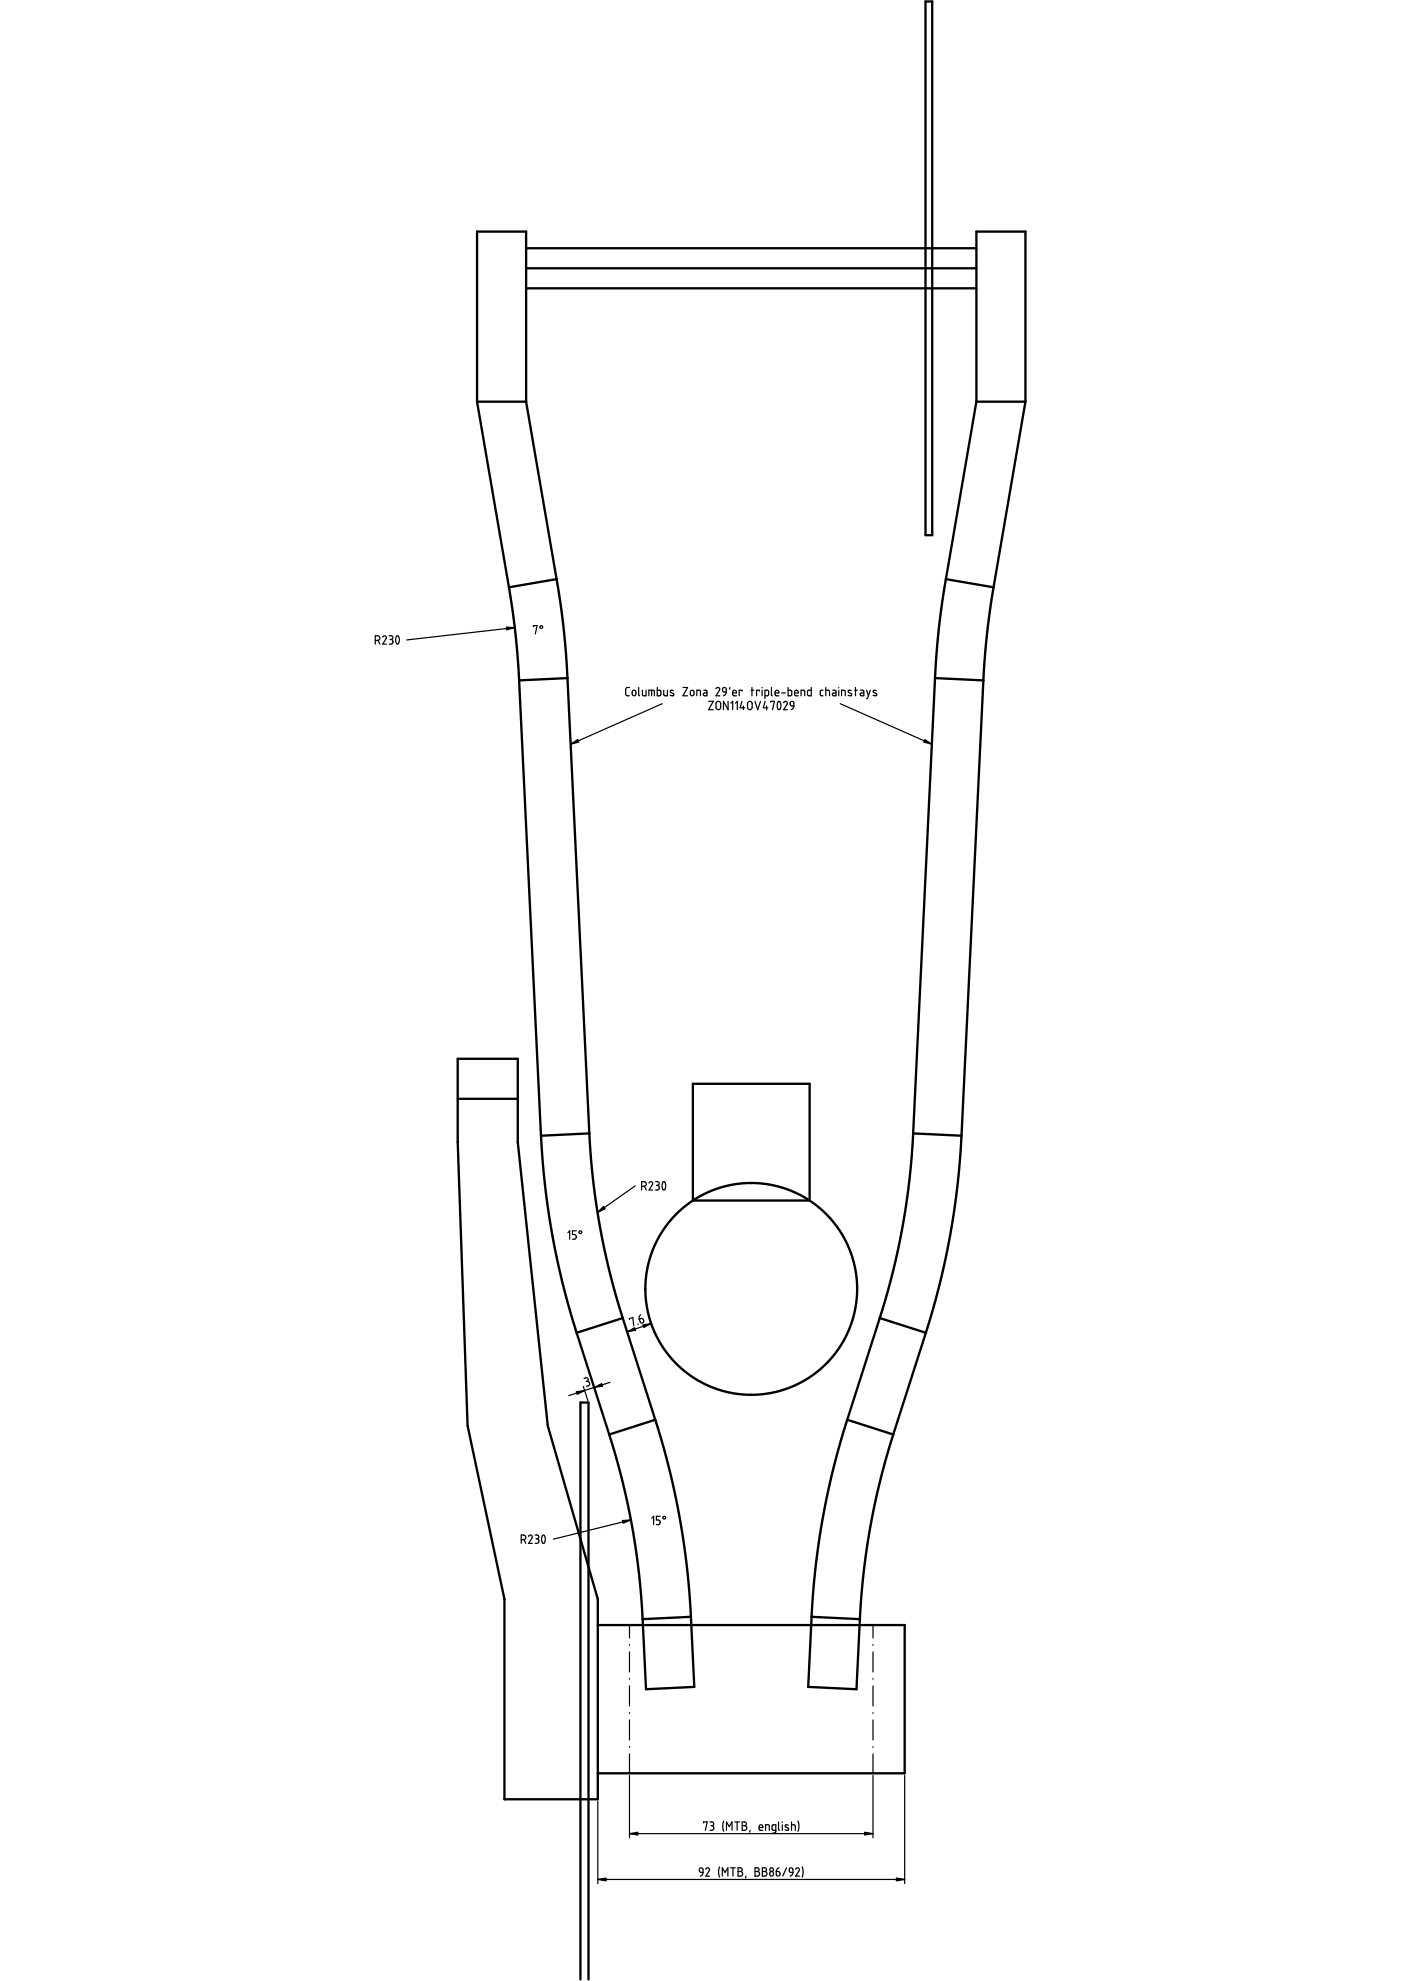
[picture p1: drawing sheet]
<svg xmlns="http://www.w3.org/2000/svg" width="420mm" height="594mm" viewBox="0 0 420 594" stroke-linecap="round" stroke-linejoin="round" font-family="sans-serif">
<g fill="none" stroke="#000" stroke-width=".7">
<path d="M277.6 .4h2v160.1h-2zM157.8 74.4h135M157.8 80.5h135M157.8 86.5h135M143.1 120.5v-51.1h14.7v51.1M143.1 120.5h14.7M143.1 120.5l9.5 55.6M157.8 120.5l9.1 53.2M292.8 120.5h14.7M292.8 120.5v-51.1h14.7v51.1M292.8 120.5l-9.1 53.2M307.5 120.5l-9.5 55.6"/>
<path d="M152.6 176.1l2.1 14.6 1 13.3M166.9 173.7l2.2 15.3 1.1 14.3M166.9 173.7l-14.3 2.4M283.7 173.7l-2.2 15.1-1.1 14.5M283.7 173.7l14.3 2.4M298 176.1l-2.1 14.6-1 13.3M155.7 204l6.5 136.6M170.2 203.3l-14.5 .7M170.2 203.3l6.5 136.6M280.4 203.3l14.5 .7M280.4 203.3l-6.5 136.6M294.9 204l-6.5 136.6"/>
<path d="M137.3 317.5h18v25l9 85.1 15 52v60h-28v-60l-11.1-52-2.9-85.1zM137.3 329.5h18M176.7 339.9l1.2 14 1.9 13.4 2.9 13.8 4.1 14.2M176.7 339.9l-14.5 .7M207.8 325h35v35h-35zM273.9 339.9l-1.2 14-2 13.9-2.9 13.4-4 14.1M273.9 339.9l14.5 .7M162.2 340.6l1.3 15.1 2.1 14.6 2.9 13.5 4.4 15.9M288.4 340.6l-1.3 15.5-2.3 15-3.1 14.4-4 14.2M172.9 399.7l9.8 30.5M186.8 395.3l9.7 30.5M186.8 395.3l-13.9 4.4"/>
<path d="M263.8 395.3l-9.7 30.5M263.8 395.3l13.9 4.4M277.7 399.7l-9.8 30.5M182.7 430.2l3.8 13.1 2.9 13.6 2.2 14.9 1.1 13.8M196.5 425.8l4.4 15.4 2.9 13.9 2.2 14.5 1.2 15.3M196.5 425.8l-13.8 4.4M254.1 425.8l-4.1 14.2-3.1 14.4-2.3 15.8-1.2 14.7M254.1 425.8l13.8 4.4M267.9 430.2l-3.8 13.3-3.2 14.7-1.9 13.6-1.1 13.8M179.3 487.3h92v44.5h-92M207.2 484.9l1 21-14.5 .7-1-21M207.2 484.9l-14.5 .7"/>
<path d="M243.4 484.9l-1 21 14.5 .7 1-21M243.4 484.9l14.5 .7M174.1 593.6v-173h2.4v173"/>
<circle cx="225.3" cy="386.5" r="31.8"/>
</g>
<g fill="none" stroke="#000" stroke-width=".36">
<path d="M112.5 192l1.2-.1 .2-.5-.1-.5-.4-.2-.9-.1v2.6M113.4 192l.5 1.2M114.8 191.1l.7-.4 .4 .5-1.1 2h1.1M116.7 190.6l.7 .1 .4 .3-.1 .6-.4 .2M117 191.8h.3M117.3 191.8l.5 .3v.7l-.3 .3-.8 .1M118.9 190.8l.5-.1 .4 .9-.1 1.1-.5 .5-.2-.1-.3-.8zM154.4 188.2l-32.4 3.7M160 187.9v-.3h1.1l-.6 2.5M188.8 206.2h-.8l-.4 .5 .1 1.7 .3 .2 .8 .1M189.8 207.1l.5-.1 .4 .4v.9l-.3 .3h-.4l-.4-.3zM191.5 206.2v2.2l.3 .3"/>
<path d="M192.7 207v1.3l.3 .4h.8v-1.7M194.6 208.7v-1.7l1.5 .1 .2 1.6M195.4 207v1.7M197.1 206.2v2.5l.9-.1 .2-.3-.1-1.1-1-.2M198.6 211l-27.5 12.2M199.1 207v1.4l.3 .3h.8v-1.7M202 207.1l-.7-.1-.3 .3 1 .8v.4h-1M204.8 206.2h1.4l-1.4 2.5h1.4M207.2 207.2l.5-.2 .4 .3v.9l-.3 .4h-.4l-.3-.3zM209 208.7v-1.7l1 .2 .1 1.5M211.1 207l.9 .2v1.5l-1-.2v-.6l1-.1M212.5 210.3h1.4l-1.4 2.5h1.4"/>
<path d="M214.7 206.6l.7-.4 .5 .5-1.2 2h1.2M214.9 210.6l.7-.3 .5 .5v1.5l-.5 .5-.5-.1-.3-.3zM216.8 206.4l.3-.2 .6 .2 .1 1.1-1-.2zM217.8 207.5l-.3 .8-.5 .4M218.4 210.3v2.5l-1.4-2.5v2.5M218.9 206.2l-.1 .5M219.2 210.9l.5-.6v2.5M219.7 207.8h1.2l-.3-.7-.4-.1-.4 .2-.1 1 .3 .4 .9 .1M220.6 210.9l.5-.6v2.5M222.5 207.3v-.3h-.8v1.7M222.5 210.3l-.5 2h1.4M222.9 211.7v1.1"/>
<path d="M224.3 210.6l.7-.3 .6 .5v1.4l-.5 .6-.5-.1-.4-.4zM225.2 207h.9M225.5 206.2v2.5M226.4 210.3l.8 2.5 .9-2.5M227.7 207.3v-.3h-.8v1.7M228.6 206.2v.1M228.6 207v1.7M229.4 208.7h.7l.4-.3v-1.1l-.2-.2-.9-.1v2.5M229.5 210.3l-.6 2h1.4M229.9 211.7v1.1M231.1 210.6v-.3h1.1l-.5 2.5M231.4 206.2v2.3l.2 .2"/>
<path d="M232.5 207.8h1.1l-.3-.7-.7 .1-.1 1.1 .2 .3 .9 .1M233.4 210.4l.5 .1 .3 .9-.1 .9-.4 .5-.4-.1-.2-.8zM234.4 207.8h1.1M235 210.7l.6-.4 .5 .5-1.1 2h1.1M236.3 206.2v2.5l.9-.1 .2-.3v-1.1l-1.1-.2M237.1 210.5l.4-.2 .5 .2 .1 1.2h-.7l-.3-.2zM238.1 211.7l-.2 .7-.7 .4M238.3 207.8h1.1l-.2-.7-.5-.1-.3 .2-.1 1.1 .3 .3 .8 .1M240.2 208.7v-1.7l1.1 .2v1.5M243.3 206.2v2.5l-.9-.1-.2-.4v-1l1.1-.2M246.8 207h-.6l-.2 .3v1.1l.8 .3M247.7 207l1 .2 .1 1.5"/>
<path d="M247.7 206.2v2.5M249.7 207l1 .2v1.5l-1-.2v-.6l1-.1M251.5 206.2v.1M251.5 207v1.7M252 211l27.5 12.2M252.4 208.7v-1.7l1 .2 .1 1.5M255.3 207.1l-.7-.1-.3 .4 1.1 .7-.1 .5-1-.1M256.3 207h.8M256.6 206.2v2.5M258.1 207l.9 .2 .1 1.5-1-.1v-.7l1-.1M259.9 207l.6 1.7M261 207l-.8 2.5h-.3"/>
<path d="M262.8 207.1l-.7-.1-.3 .4 1.1 .7v.4h-1.1M190.5 355.6l-11.3 8M192.4 355.7l1.2-.1 .2-.6-.2-.5-1.2-.1v2.5M193.3 355.7l.5 1.2M194.6 354.8l.5-.4 .6 .2v.5l-1.1 1.8h1.1M196.6 354.4h.7l.4 .3-.1 .5-.5 .3M196.9 355.5h.2M197.1 355.5l.5 .2 .1 .8-.4 .3-.7 .1M198.8 354.5l.5-.1 .3 .8v1l-.4 .7-.4-.1-.2-.8zM170.3 369.7l.6-.6v2.5M172.8 369.1h-1.1v1.1l.8 .1 .3 .4-.2 .8-.9 .1M188.3 399.8l.2 .7"/>
<path d="M188.8 395.7l-.1-.2 1.1-.4 .3 2.5M191.3 397.1l.1 .1M191.7 395.6l.6-.2 .5 .1 .3 .6-.1 .4-.4 .3-.4-.1zM192.2 394.3l-.5 .5v.8M195.3 396.9l-7.2 2.5M195.5 397.4l.2 .7M174.9 415.8l1.4 4.2M175.2 413.4l.6-.2 .5 .2 .1 .5-.4 .4M176 414.3l.7 .2 .1 .6-.2 .4-.7 .3M176 414.3h-.2M177.8 414.9l1.4 4.2M182.9 414.5l-12.3 4"/>
<path d="M189.2 455.8l-23.2 5.8M195.5 455.3l.5-.6v2.5M198 454.7h-1.2v1.1l.9 .1 .3 .5-.2 .7-1 .1M156.3 461.7l1.1-.1 .3-.4-.2-.6-.3-.2-.9-.1v2.5M157.1 461.7l.6 1.1M158.5 460.8l.5-.5 .6 .4v.5l-1.1 1.6h1.1M160.5 460.3l.7 .1 .4 .3-.1 .5-.5 .3M160.8 461.5h.2M161 461.5l.6 .3-.1 .7-.3 .3h-.7M162.7 460.5l.5-.1 .3 .8-.1 1-.3 .6-.4-.1-.3-.8zM188.8 487.3v3.9M188.8 493.2v.2"/>
<path d="M188.8 495.4v6M261.8 487.3v3.9M261.8 493.2v.2M261.8 495.4v6M188.8 503.4v.2M188.8 505.6v6M188.8 513.6v.2M188.8 515.8v6M261.8 503.4v.2M261.8 505.6v6M261.8 513.6v.2M261.8 515.8v6"/>
<path d="M188.8 523.8v.2M188.8 526v5.8M188.8 532.4v18.7M261.8 523.8v.2M261.8 526v5.8M261.8 532.4v18.7M271.3 532.4v32.5M179.3 540.2v24.7M188.8 549.9h73M211 546.7v-.3h1.1l-.6 2.5M212.9 546.4h.7l.4 .4-.1 .5-.4 .2M213.2 547.5h.3"/>
<path d="M213.5 547.5l.5 .2v.8l-.3 .4h-.8M215.8 559.9l-.3 1.3 .3 1.7M217 546.1l-.3 1.4 .3 1.7M217.9 548.9v-2.5l.8 1.4 .8-1.4v2.5M220.4 546.4h1.4M221.1 546.4v2.5M222.6 546.4h.8l.4 .4-.1 .5-.4 .2 .6 .3 .1 .5-.5 .6h-.9zM222.6 547.5h.7M225 548.9l-.2 .5M227.7 548h1.1l-.2-.7-.5-.1-.4 .3v1.1l.3 .3h.8M229.6 548.9v-1.7l1 .1 .1 1.6M232.7 548.9h-.8l-.3-.3-.1-1 .3-.3 .9-.1v2.2l-.2 .3h-.8"/>
<path d="M233.5 546.4v2.2l.3 .3M234.6 546.4v.1M234.6 547.2v1.7M236.4 547.3l-.7-.1-.3 .4 1.1 .8v.4l-1.1-.1M237.4 547.2l1 .2 .1 1.5M237.4 546.4v2.5M239.3 546.1l.3 1.2-.3 1.9M240.6 559.9l.3 1.2-.3 1.8M179.3 563.6h92M209.9 560.3l.5-.2 .4 .3v1.1l-.9-.2zM210.8 561.5l-.2 .7-.6 .4M211.7 560.5l.4-.4 .6 .3 .1 .5-1.1 1.7h1.1"/>
<path d="M216.6 562.6v-2.5l.8 1.4 .9-1.4v2.5M219.1 560.1h1.4M219.8 560.1v2.5M221.3 560.1h.9l.4 .4-.1 .5-.5 .2 .5 .2 .2 .4-.1 .5-.3 .3h-1zM221.3 561.2h.7M223.7 562.6l-.1 .6M226.4 560.1h.8l.4 .4-.1 .5-.4 .2 .5 .2 .2 .4-.1 .5-.3 .3h-1zM226.4 561.2h.7M228.6 560.1h.9l.4 .4-.1 .5-.5 .2 .5 .2 .2 .4-.1 .5-.3 .3h-1zM228.6 561.2h.7M231 561.4l.5-.2 .4 .3 .1 .7-.3 .3-.3 .1-.5-.2zM232.8 561.2l1 .3 .1 .7-.2 .3-.4 .1-.4-.2z"/>
<path d="M233.6 560.1l-.6 .4-.2 .7M235.9 560.1l-1.2 2.5M236.8 560.3l.4-.2 .5 .2 .1 1.2-1-.2zM237.8 561.5l-.3 .8-.5 .3M238.6 560.5l.7-.4 .5 .6-1.2 1.9h1.2"/>
<circle cx="162.3" cy="188" r=".42"/>
<circle cx="174.1" cy="369.5" r=".42"/>
<circle cx="199.2" cy="455.1" r=".41"/>
<circle cx="231.4" cy="560.7" r=".55"/>
</g>
<g fill="#000" stroke="#000" stroke-width=".36">
<path d="M151.8 188.1l2.6 .1-2.5 .7zM171.1 223.2l2.1-1.4 .4 .7zM277.3 221.8l2.2 1.4-2.5-.7zM181 361.8l.5 .7-2.3 1.1zM188.1 399.4l2.2-1.2 .3 .7zM192.8 397.3l2.5-.4-2.2 1.2zM172.8 417.4l2.5-.4-2.2 1.1zM178.2 416.1l2.2-1.2 .3 .8zM186.7 456l2.5-.2-2.3 1zM188.8 549.9l2.5-.4v.8zM259.3 549.5l2.5 .4-2.5 .4zM179.3 563.6l2.5-.4v.8z"/>
<path d="M268.8 563.2l2.5 .4-2.5 .4z"/>
</g>
</svg>
